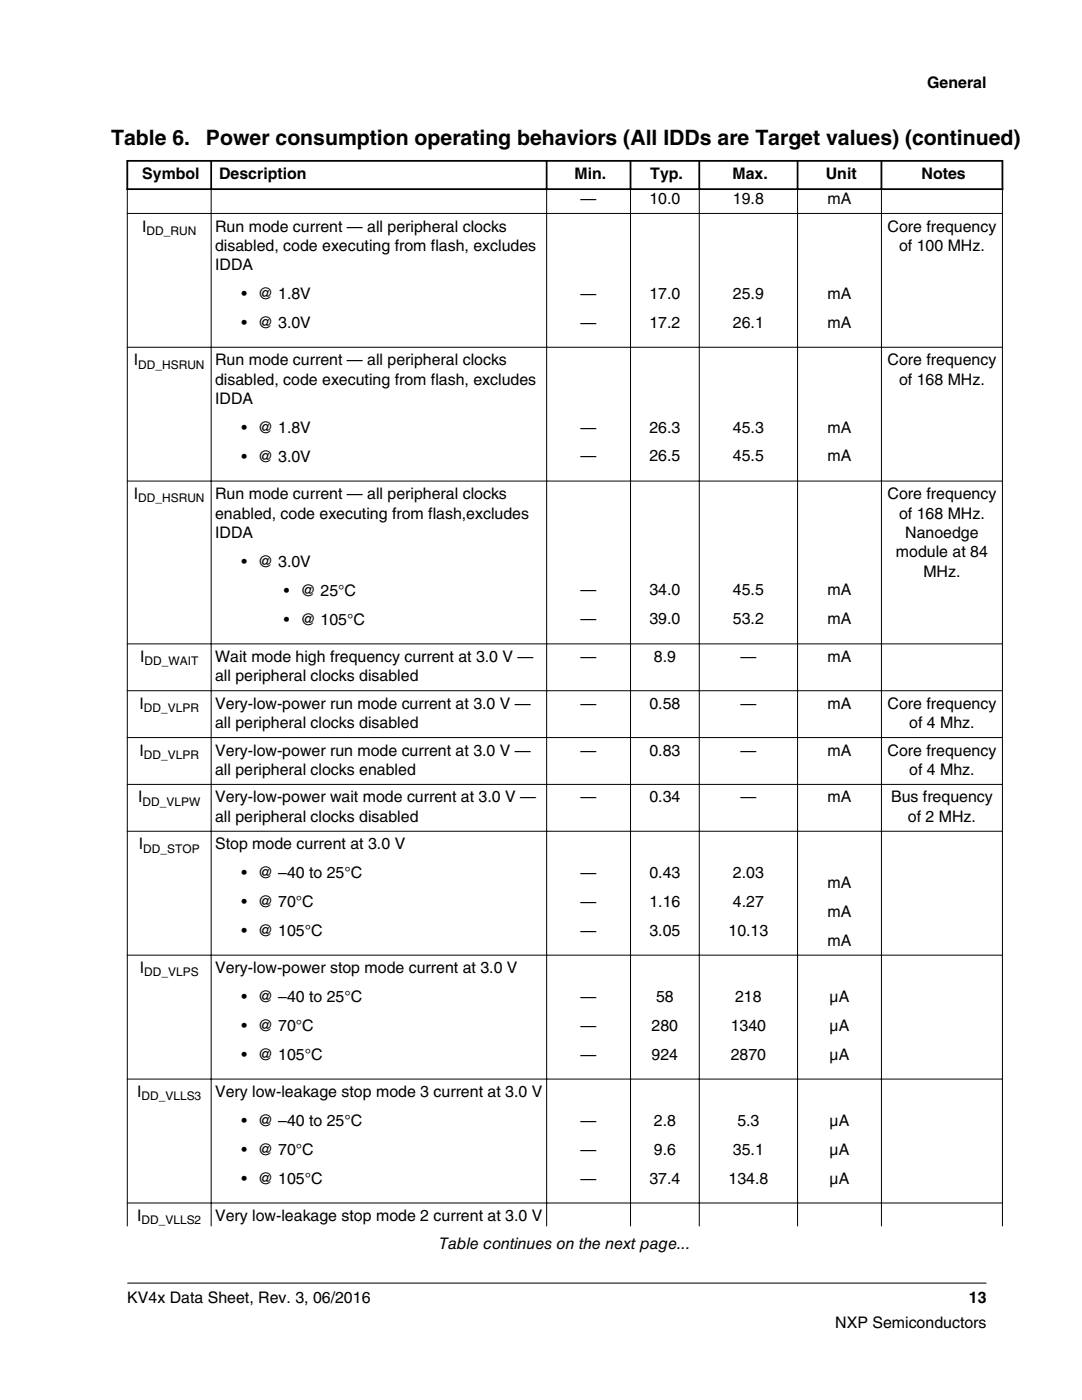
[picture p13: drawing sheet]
<svg xmlns="http://www.w3.org/2000/svg" width="216mm" height="279mm" viewBox="0 0 216 279" stroke-linecap="round" stroke-linejoin="round" font-family="sans-serif">
<defs><g id="words">
<g font-size="4.2">
<text x="22.2" y="29">Table 6.</text>
<text x="41.1" y="29">Power consumption operating behaviors (All IDDs are Target values) (continued)</text>
</g>
<g font-size="3.2">
<text x="185" y="17.5">General</text>
<text x="28.4" y="35.8">Symbol</text>
<text x="43.7" y="35.8">Description</text>
<text x="114.6" y="35.8">Min.</text>
<text x="129.8" y="35.8">Typ.</text>
<text x="146.2" y="35.8">Max.</text>
<text x="164.8" y="35.8">Unit</text>
<text x="183.9" y="35.8">Notes</text>
<text x="115.9" y="40.7">—</text>
<text x="129.6" y="40.7">10.0</text>
<text x="146.2" y="40.7">19.8</text>
<text x="165.1" y="40.7">mA</text>
<text x="28.4" y="46.2">I</text>
<text x="42.9" y="46.2">Run mode current — all peripheral clocks</text>
<text x="177.1" y="46.2">Core frequency</text>
<text x="42.9" y="50.1">disabled, code executing from flash, excludes</text>
<text x="42.9" y="54">IDDA</text>
<text x="179.4" y="50.1">of 100 MHz.</text>
<text x="48.2" y="59.8">• @ 1.8V</text>
<text x="115.9" y="59.6">—</text>
<text x="129.6" y="59.6">17.0</text>
<text x="146.2" y="59.6">25.9</text>
<text x="165.1" y="59.6">mA</text>
<text x="48.2" y="65.5">• @ 3.0V</text>
<text x="115.9" y="65.4">—</text>
<text x="129.6" y="65.4">17.2</text>
<text x="146.2" y="65.4">26.1</text>
<text x="165.1" y="65.4">mA</text>
<text x="26.7" y="72.9">I</text>
<text x="42.9" y="72.9">Run mode current — all peripheral clocks</text>
<text x="42.9" y="76.8">disabled, code executing from flash, excludes</text>
<text x="177.1" y="72.9">Core frequency</text>
<text x="179.4" y="76.8">of 168 MHz.</text>
<text x="42.9" y="80.7">IDDA</text>
<text x="48.2" y="86.5">• @ 1.8V</text>
<text x="115.9" y="86.3">—</text>
<text x="129.6" y="86.3">26.3</text>
<text x="146.2" y="86.3">45.3</text>
<text x="165.1" y="86.3">mA</text>
<text x="48.2" y="92.2">• @ 3.0V</text>
<text x="115.9" y="92.1">—</text>
<text x="129.6" y="92.1">26.5</text>
<text x="146.2" y="92.1">45.5</text>
<text x="165.1" y="92.1">mA</text>
<text x="26.7" y="99.6">I</text>
<text x="42.9" y="99.6">Run mode current — all peripheral clocks</text>
<text x="177.1" y="99.6">Core frequency</text>
<text x="42.9" y="103.5">enabled, code executing from flash,excludes</text>
<text x="42.9" y="107.4">IDDA</text>
<text x="179.4" y="103.5">of 168 MHz.</text>
<text x="180.6" y="107.4">Nanoedge</text>
<text x="48.2" y="113.2">• @ 3.0V</text>
<text x="178.8" y="111.3">module at 84</text>
<text x="56.6" y="118.9">• @ 25°C</text>
<text x="115.9" y="118.7">—</text>
<text x="129.6" y="118.7">34.0</text>
<text x="146.2" y="118.7">45.5</text>
<text x="165.1" y="118.7">mA</text>
<text x="184.3" y="115.1">MHz.</text>
<text x="56.6" y="124.7">• @ 105°C</text>
<text x="115.9" y="124.5">—</text>
<text x="129.6" y="124.5">39.0</text>
<text x="146.2" y="124.5">53.2</text>
<text x="165.1" y="124.5">mA</text>
<text x="28" y="132.1">I</text>
<text x="42.9" y="132.1">Wait mode high frequency current at 3.0 V —</text>
<text x="42.9" y="136">all peripheral clocks disabled</text>
<text x="115.9" y="132.1">—</text>
<text x="130.5" y="132.1">8.9</text>
<text x="147.8" y="132.1">—</text>
<text x="165.1" y="132.1">mA</text>
<text x="27.8" y="141.5">I</text>
<text x="42.9" y="141.5">Very-low-power run mode current at 3.0 V —</text>
<text x="115.9" y="141.5">—</text>
<text x="129.6" y="141.5">0.58</text>
<text x="147.8" y="141.5">—</text>
<text x="165.1" y="141.5">mA</text>
<text x="177.1" y="141.5">Core frequency</text>
<text x="42.9" y="145.3">all peripheral clocks disabled</text>
<text x="181.4" y="145.3">of 4 Mhz.</text>
<text x="27.8" y="150.8">I</text>
<text x="42.9" y="150.8">Very-low-power run mode current at 3.0 V —</text>
<text x="42.9" y="154.7">all peripheral clocks enabled</text>
<text x="115.9" y="150.8">—</text>
<text x="129.6" y="150.8">0.83</text>
<text x="147.8" y="150.8">—</text>
<text x="165.1" y="150.8">mA</text>
<text x="177.1" y="150.8">Core frequency</text>
<text x="181.4" y="154.7">of 4 Mhz.</text>
<text x="27.6" y="160.2">I</text>
<text x="42.9" y="160.2">Very-low-power wait mode current at 3.0 V —</text>
<text x="115.9" y="160.2">—</text>
<text x="129.6" y="160.2">0.34</text>
<text x="147.8" y="160.2">—</text>
<text x="165.1" y="160.2">mA</text>
<text x="177.8" y="160.2">Bus frequency</text>
<text x="42.9" y="164">all peripheral clocks disabled</text>
<text x="181.2" y="164">of 2 MHz.</text>
<text x="27.7" y="169.5">I</text>
<text x="42.9" y="169.5">Stop mode current at 3.0 V</text>
<text x="48.2" y="175.3">• @ –40 to 25°C</text>
<text x="115.9" y="175.2">—</text>
<text x="129.6" y="175.2">0.43</text>
<text x="146.2" y="175.2">2.03</text>
<text x="165.1" y="177.2">mA</text>
<text x="48.2" y="181.1">• @ 70°C</text>
<text x="115.9" y="181">—</text>
<text x="129.6" y="181">1.16</text>
<text x="146.2" y="181">4.27</text>
<text x="165.1" y="183">mA</text>
<text x="48.2" y="186.9">• @ 105°C</text>
<text x="115.9" y="186.8">—</text>
<text x="129.6" y="186.8">3.05</text>
<text x="145.4" y="186.8">10.13</text>
<text x="165.1" y="188.8">mA</text>
<text x="27.9" y="194.2">I</text>
<text x="42.9" y="194.2">Very-low-power stop mode current at 3.0 V</text>
<text x="48.2" y="200">• @ –40 to 25°C</text>
<text x="115.9" y="199.9">—</text>
<text x="130.9" y="199.9">58</text>
<text x="146.7" y="199.9">218</text>
<text x="165.5" y="199.9">μA</text>
<text x="48.2" y="205.8">• @ 70°C</text>
<text x="115.9" y="205.7">—</text>
<text x="130" y="205.7">280</text>
<text x="145.8" y="205.7">1340</text>
<text x="165.5" y="205.7">μA</text>
<text x="48.2" y="211.6">• @ 105°C</text>
<text x="115.9" y="211.5">—</text>
<text x="130" y="211.5">924</text>
<text x="145.8" y="211.5">2870</text>
<text x="165.5" y="211.5">μA</text>
<text x="27.4" y="219">I</text>
<text x="42.9" y="219">Very low-leakage stop mode 3 current at 3.0 V</text>
<text x="48.2" y="224.7">• @ –40 to 25°C</text>
<text x="115.9" y="224.7">—</text>
<text x="130.5" y="224.7">2.8</text>
<text x="147.1" y="224.7">5.3</text>
<text x="165.5" y="224.7">μA</text>
<text x="48.2" y="230.5">• @ 70°C</text>
<text x="115.9" y="230.5">—</text>
<text x="130.5" y="230.5">9.6</text>
<text x="146.2" y="230.5">35.1</text>
<text x="165.5" y="230.5">μA</text>
<text x="48.2" y="236.3">• @ 105°C</text>
<text x="115.9" y="236.2">—</text>
<text x="129.6" y="236.2">37.4</text>
<text x="145.4" y="236.2">134.8</text>
<text x="165.5" y="236.2">μA</text>
<text x="27.4" y="243.7">I</text>
<text x="42.9" y="243.7">Very low-leakage stop mode 2 current at 3.0 V</text>
<text x="87.7" y="249.3">Table continues on the next page...</text>
<text x="25.4" y="260">KV4x Data Sheet, Rev. 3, 06/2016</text>
<text x="193.3" y="260">13</text>
<text x="166.7" y="265">NXP Semiconductors</text>
</g>
<g font-size="2.4">
<text x="29.2" y="46.8">DD_RUN</text>
<text x="27.6" y="73.5">DD_HSRUN</text>
<text x="27.6" y="100.3">DD_HSRUN</text>
<text x="28.9" y="132.7">DD_WAIT</text>
<text x="28.7" y="142.1">DD_VLPR</text>
<text x="28.7" y="151.4">DD_VLPR</text>
<text x="28.5" y="160.8">DD_VLPW</text>
<text x="28.6" y="170.1">DD_STOP</text>
<text x="28.8" y="194.9">DD_VLPS</text>
<text x="28.3" y="219.6">DD_VLLS3</text>
<text x="28.3" y="244.3">DD_VLLS2</text>
</g>
</g></defs>
<path d="M25.2 32.1h175M25.2 37.7h175M25.4 31.9v6M42.1 31.9v6M109.1 31.9v6M125.8 31.9v6M139.5 31.9v6M159.1 31.9v6M175.9 31.9v6M200 31.9v6" fill="none" stroke="#000" stroke-width=".35"/>
<g fill="none" stroke="#000" stroke-width=".2">
<path d="M25.4 37.9v206.9M42.1 37.5v207.3M109.1 37.5v207.3M125.8 37.5v207.3M139.5 37.5v207.3M159.1 37.5v207.3M175.9 37.5v207.3M200 37.9v206.9M25.3 42.6h174.8M25.3 69.3h174.8M25.3 96h174.8M25.3 128.5h174.8"/>
<path d="M25.3 137.8h174.8M25.3 147.2h174.8M25.3 156.5h174.8M25.3 165.9h174.8M25.3 190.6h174.8M25.3 215.4h174.8M25.3 240.1h174.8M25.4 256.1h171.4"/>
</g>
<use href="#words"/>
</svg>
